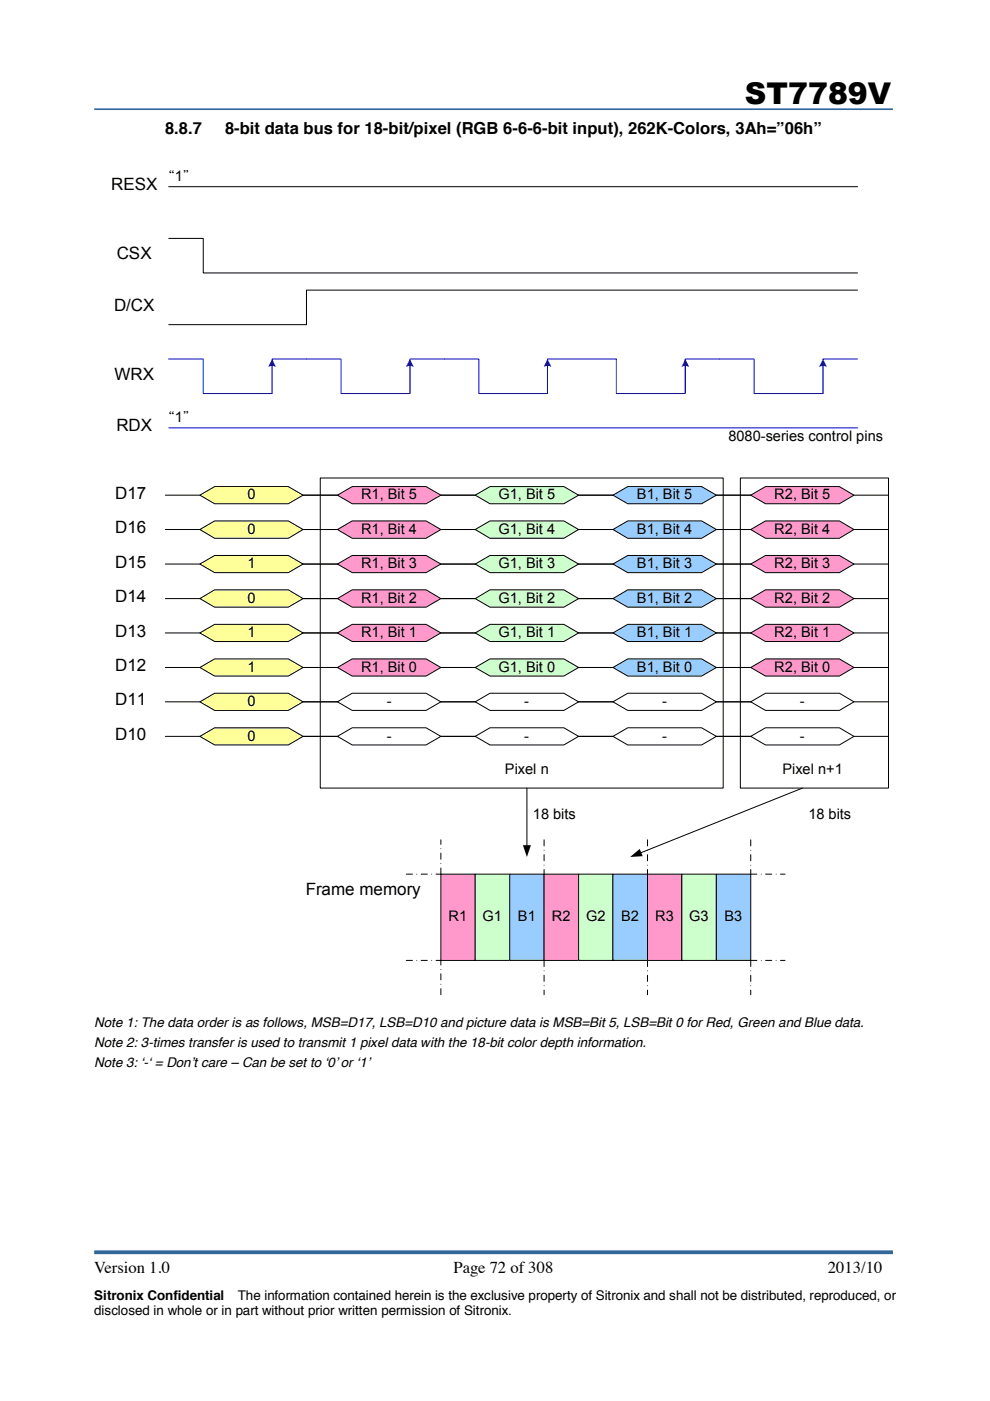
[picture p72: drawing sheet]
<svg xmlns="http://www.w3.org/2000/svg" width="210mm" height="297mm" viewBox="0 0 210 297" stroke-linecap="round" stroke-linejoin="round" font-family="sans-serif">
<defs><g id="words">
<text font-size="6.3" x="157.9" y="22">ST7789V</text>
<g font-size="3.6">
<text x="23.5" y="40.3">RESX</text>
<text x="24.8" y="54.9">CSX</text>
<text x="24.2" y="65.9">D/CX</text>
<text x="24.3" y="80.5">WRX</text>
<text x="24.7" y="91.5">RDX</text>
<text x="24.4" y="105.7">D17</text>
<text x="24.4" y="113">D16</text>
<text x="24.4" y="120.4">D15</text>
<text x="24.4" y="127.6">D14</text>
<text x="24.4" y="135">D13</text>
<text x="24.4" y="142.3">D12</text>
<text x="24.4" y="149.6">D11</text>
<text x="24.4" y="156.9">D10</text>
<text x="64.8" y="189.7">Frame memory</text>
</g>
<g font-size="3.5">
<text x="35" y="28.4">8.8.7</text>
<text x="47.7" y="28.4">8-bit data bus for 18-bit/pixel (RGB 6-6-6-bit input), 262K-Colors, 3Ah=”06h”</text>
<text x="20" y="270">Version 1.0</text>
<text x="96.1" y="270">Page 72 of 308</text>
<text x="175.5" y="270">2013/10</text>
</g>
<g font-size="3.1">
<text x="34" y="38.3">“1”</text>
<text x="34" y="89.5">“1”</text>
<text x="154.4" y="93.5">8080-series control pins</text>
<text x="52.5" y="105.9">0</text>
<text x="76.6" y="105.9">R1, Bit 5</text>
<text x="105.7" y="105.9">G1, Bit 5</text>
<text x="135" y="105.9">B1, Bit 5</text>
<text x="164.2" y="105.9">R2, Bit 5</text>
<text x="52.5" y="113.2">0</text>
<text x="76.6" y="113.2">R1, Bit 4</text>
<text x="105.7" y="113.2">G1, Bit 4</text>
<text x="135" y="113.2">B1, Bit 4</text>
<text x="164.2" y="113.2">R2, Bit 4</text>
<text x="52.5" y="120.5">1</text>
<text x="76.6" y="120.5">R1, Bit 3</text>
<text x="105.7" y="120.5">G1, Bit 3</text>
<text x="135" y="120.5">B1, Bit 3</text>
<text x="164.2" y="120.5">R2, Bit 3</text>
<text x="52.5" y="127.8">0</text>
<text x="76.6" y="127.8">R1, Bit 2</text>
<text x="105.7" y="127.8">G1, Bit 2</text>
<text x="135" y="127.8">B1, Bit 2</text>
<text x="164.2" y="127.8">R2, Bit 2</text>
<text x="52.5" y="135.1">1</text>
<text x="76.6" y="135.1">R1, Bit 1</text>
<text x="105.7" y="135.1">G1, Bit 1</text>
<text x="135" y="135.1">B1, Bit 1</text>
<text x="164.2" y="135.1">R2, Bit 1</text>
<text x="52.5" y="142.4">1</text>
<text x="76.6" y="142.4">R1, Bit 0</text>
<text x="105.7" y="142.4">G1, Bit 0</text>
<text x="135" y="142.4">B1, Bit 0</text>
<text x="164.2" y="142.4">R2, Bit 0</text>
<text x="52.5" y="149.7">0</text>
<text x="82" y="149.7">-</text>
<text x="111.2" y="149.7">-</text>
<text x="140.4" y="149.7">-</text>
<text x="169.6" y="149.7">-</text>
<text x="52.5" y="157">0</text>
<text x="82" y="157">-</text>
<text x="111.2" y="157">-</text>
<text x="140.4" y="157">-</text>
<text x="169.6" y="157">-</text>
<text x="107.1" y="164.2">Pixel n</text>
<text x="165.9" y="164.2">Pixel n+1</text>
<text x="113" y="173.7">18 bits</text>
<text x="171.4" y="173.7">18 bits</text>
<text x="95.1" y="195.4">R1</text>
<text x="102.3" y="195.4">G1</text>
<text x="109.8" y="195.4">B1</text>
<text x="117" y="195.4">R2</text>
<text x="124.2" y="195.4">G2</text>
<text x="131.7" y="195.4">B2</text>
<text x="138.9" y="195.4">R3</text>
<text x="146.1" y="195.4">G3</text>
<text x="153.6" y="195.4">B3</text>
</g>
<g font-size="2.8">
<text x="20" y="217.8">Note 1: The data order is as follows, MSB=D17, LSB=D10 and picture data is MSB=Bit 5, LSB=Bit 0 for Red, Green and Blue data.</text>
<text x="20" y="222.1">Note 2: 3-times transfer is used to transmit 1 pixel data with the 18-bit color depth information.</text>
<text x="20" y="226.3">Note 3: ‘-‘ = Don’t care – Can be set to ‘0’ or ‘1’</text>
<text x="20" y="275.5">Sitronix Confidential</text>
<text x="50.4" y="275.5">The information contained herein is the exclusive property of Sitronix and shall not be distributed, reproduced, or</text>
<text x="20" y="278.8">disclosed in whole or in part without prior written permission of Sitronix.</text>
</g>
</g></defs>
<path d="M20 265.5h169.3" fill="none" stroke="#346799" stroke-width=".79" stroke-linecap="butt"/>
<path d="M20 23.2h169.3" fill="none" stroke="#346799" stroke-width=".35"/>
<path d="M157 101.3h31.4v65.8h-31.4z" fill-rule="evenodd" fill="#fff"/>
<path d="M157 101.3h31.4v65.8h-31.4z" fill="none" stroke="#010101" stroke-width=".21"/>
<path d="M67.9 101.3h85.4v65.8h-85.4z" fill-rule="evenodd" fill="#fff"/>
<path d="M67.9 101.3h85.4v65.8h-85.4z" fill="none" stroke="#010101" stroke-width=".21"/>
<path d="M71.5 112.3l3.2-1.9h15.6l3.2 1.9-3.2 1.8h-15.6z" fill-rule="evenodd" fill="#f9c"/>
<path d="M64.3 112.3h7.2M71.5 112.3l3.2-1.9h15.6l3.2 1.9-3.2 1.8h-15.6zM93.5 112.3h7.3" fill="none" stroke="#010101" stroke-width=".21"/>
<path d="M42.4 105l3.1-1.8h15.6l3.2 1.8-3.2 1.8h-15.6z" fill-rule="evenodd" fill="#ff9"/>
<path d="M35.1 105h7.3M42.4 105l3.1-1.8h15.6l3.2 1.8-3.2 1.8h-15.6zM64.3 105h7.2" fill="none" stroke="#010101" stroke-width=".21"/>
<path d="M35.8 76.1h7.3v7.3h14.6v-7.3h7.3M57.7 77.4v6M35.8 90.7h146" fill="none" stroke="#0101ff" stroke-width=".21"/>
<path d="M57.7 76.1l.8 1.7-1-.2-.6 .2z" fill-rule="evenodd" fill="#0101ff"/>
<path d="M152.6 76.1h7.3v7.3h14.6v-7.3h7.3M174.5 77.4v6" fill="none" stroke="#0101ff" stroke-width=".21"/>
<path d="M174.5 76.1l.8 1.7-1-.2-.6 .2z" fill-rule="evenodd" fill="#0101ff"/>
<path d="M123.4 76.1h7.3v7.3h14.6v-7.3h7.3M145.3 77.4v6" fill="none" stroke="#0101ff" stroke-width=".21"/>
<path d="M145.3 76.1l.8 1.7-1-.2-.6 .2z" fill-rule="evenodd" fill="#0101ff"/>
<path d="M94.2 76.1h7.3v7.3h14.6v-7.3h7.3M116.1 77.4v6" fill="none" stroke="#0101ff" stroke-width=".21"/>
<path d="M116.1 76.1l.8 1.7-1-.2-.6 .2z" fill-rule="evenodd" fill="#0101ff"/>
<path d="M65 76.1h7.3v7.3h14.6v-7.3h7.3M86.9 77.4v6" fill="none" stroke="#0101ff" stroke-width=".21"/>
<path d="M86.9 76.1l.8 1.7-1-.2-.6 .2z" fill-rule="evenodd" fill="#0101ff"/>
<path d="M35.8 39.6h146M35.8 50.5h7.3v7.4h138.7M181.8 61.5h-116.8v7.3h-29.2" fill="none" stroke="#010101" stroke-width=".21"/>
<path d="M71.5 119.6l3.2-1.8h15.6l3.2 1.8-3.2 1.8h-15.6z" fill-rule="evenodd" fill="#f9c"/>
<path d="M64.3 119.6h7.2M71.5 119.6l3.2-1.8h15.6l3.2 1.8-3.2 1.8h-15.6zM93.5 119.6h7.3" fill="none" stroke="#010101" stroke-width=".21"/>
<path d="M42.4 112.3l3.1-1.9h15.6l3.2 1.9-3.2 1.8h-15.6z" fill-rule="evenodd" fill="#ff9"/>
<path d="M35.1 112.3h7.3M42.4 112.3l3.1-1.9h15.6l3.2 1.9-3.2 1.8h-15.6zM64.3 112.3h7.2" fill="none" stroke="#010101" stroke-width=".21"/>
<path d="M71.5 126.9l3.2-1.8h15.6l3.2 1.8-3.2 1.8h-15.6z" fill-rule="evenodd" fill="#f9c"/>
<path d="M64.3 126.9h7.2M71.5 126.9l3.2-1.8h15.6l3.2 1.8-3.2 1.8h-15.6zM93.5 126.9h7.3" fill="none" stroke="#010101" stroke-width=".21"/>
<path d="M42.4 119.6l3.1-1.8h15.6l3.2 1.8-3.2 1.8h-15.6z" fill-rule="evenodd" fill="#ff9"/>
<path d="M35.1 119.6h7.3M42.4 119.6l3.1-1.8h15.6l3.2 1.8-3.2 1.8h-15.6zM64.3 119.6h7.2" fill="none" stroke="#010101" stroke-width=".21"/>
<path d="M71.5 134.2l3.2-1.8h15.6l3.2 1.8-3.2 1.8h-15.6z" fill-rule="evenodd" fill="#f9c"/>
<path d="M64.3 134.2h7.2M71.5 134.2l3.2-1.8h15.6l3.2 1.8-3.2 1.8h-15.6zM93.5 134.2h7.3" fill="none" stroke="#010101" stroke-width=".21"/>
<path d="M42.4 126.9l3.1-1.8h15.6l3.2 1.8-3.2 1.8h-15.6z" fill-rule="evenodd" fill="#ff9"/>
<path d="M35.1 126.9h7.3M42.4 126.9l3.1-1.8h15.6l3.2 1.8-3.2 1.8h-15.6zM64.3 126.9h7.2" fill="none" stroke="#010101" stroke-width=".21"/>
<path d="M71.5 141.5l3.2-1.8h15.6l3.2 1.8-3.2 1.8h-15.6z" fill-rule="evenodd" fill="#f9c"/>
<path d="M64.3 141.5h7.2M71.5 141.5l3.2-1.8h15.6l3.2 1.8-3.2 1.8h-15.6zM93.5 141.5h7.3" fill="none" stroke="#010101" stroke-width=".21"/>
<path d="M42.4 134.2l3.1-1.8h15.6l3.2 1.8-3.2 1.8h-15.6z" fill-rule="evenodd" fill="#ff9"/>
<path d="M35.1 134.2h7.3M42.4 134.2l3.1-1.8h15.6l3.2 1.8-3.2 1.8h-15.6zM64.3 134.2h7.2" fill="none" stroke="#010101" stroke-width=".21"/>
<path d="M71.5 105l3.2-1.8h15.6l3.2 1.8-3.2 1.8h-15.6z" fill-rule="evenodd" fill="#f9c"/>
<path d="M64.3 105h7.2M71.5 105l3.2-1.8h15.6l3.2 1.8-3.2 1.8h-15.6zM93.5 105h7.3" fill="none" stroke="#010101" stroke-width=".21"/>
<path d="M42.4 141.5l3.1-1.8h15.6l3.2 1.8-3.2 1.8h-15.6z" fill-rule="evenodd" fill="#ff9"/>
<path d="M35.1 141.5h7.3M42.4 141.5l3.1-1.8h15.6l3.2 1.8-3.2 1.8h-15.6zM64.3 141.5h7.2" fill="none" stroke="#010101" stroke-width=".21"/>
<path d="M71.5 148.8l3.2-1.8h15.6l3.2 1.8-3.2 1.8h-15.6z" fill-rule="evenodd" fill="#fff"/>
<path d="M64.3 148.8h7.2M71.5 148.8l3.2-1.8h15.6l3.2 1.8-3.2 1.8h-15.6zM93.5 148.8h7.3" fill="none" stroke="#010101" stroke-width=".21"/>
<path d="M100.8 148.8l3.1-1.8h15.6l3.2 1.8-3.2 1.8h-15.6z" fill-rule="evenodd" fill="#fff"/>
<path d="M93.5 148.8h7.3M100.8 148.8l3.1-1.8h15.6l3.2 1.8-3.2 1.8h-15.6zM122.7 148.8h7.3" fill="none" stroke="#010101" stroke-width=".21"/>
<path d="M42.4 148.8l3.1-1.8h15.6l3.2 1.8-3.2 1.8h-15.6z" fill-rule="evenodd" fill="#ff9"/>
<path d="M35.1 148.8h7.3M42.4 148.8l3.1-1.8h15.6l3.2 1.8-3.2 1.8h-15.6zM64.3 148.8h7.2" fill="none" stroke="#010101" stroke-width=".21"/>
<path d="M71.5 156.1l3.2-1.8h15.6l3.2 1.8-3.2 1.8h-15.6z" fill-rule="evenodd" fill="#fff"/>
<path d="M64.3 156.1h7.2M71.5 156.1l3.2-1.8h15.6l3.2 1.8-3.2 1.8h-15.6zM93.5 156.1h7.3" fill="none" stroke="#010101" stroke-width=".21"/>
<path d="M100.8 156.1l3.1-1.8h15.6l3.2 1.8-3.2 1.8h-15.6z" fill-rule="evenodd" fill="#fff"/>
<path d="M93.5 156.1h7.3M100.8 156.1l3.1-1.8h15.6l3.2 1.8-3.2 1.8h-15.6zM122.7 156.1h7.3" fill="none" stroke="#010101" stroke-width=".21"/>
<path d="M42.4 156.1l3.1-1.8h15.6l3.2 1.8-3.2 1.8h-15.6z" fill-rule="evenodd" fill="#ff9"/>
<path d="M35.1 156.1h7.3M42.4 156.1l3.1-1.8h15.6l3.2 1.8-3.2 1.8h-15.6zM64.3 156.1h7.2M111.7 167.1v12.3" fill="none" stroke="#010101" stroke-width=".21"/>
<path d="M110.9 179.2h1.7l-.9 2.5z" fill="#010101"/>
<path d="M170.1 167.1l-34.3 13.7" fill="none" stroke="#010101" stroke-width=".21"/>
<path d="M133.6 181.7l2-1.7 .7 1.5z" fill="#010101"/>
<path d="M93.5 185.3h7.3v18.3h-7.3z" fill-rule="evenodd" fill="#f9c"/>
<path d="M93.5 185.3h7.3v18.3h-7.3z" fill="none" stroke="#010101" stroke-width=".21"/>
<path d="M100.8 185.3h7.3v18.3h-7.3z" fill-rule="evenodd" fill="#cfc"/>
<path d="M100.8 185.3h7.3v18.3h-7.3z" fill="none" stroke="#010101" stroke-width=".21"/>
<path d="M108.1 185.3h7.3v18.3h-7.3z" fill-rule="evenodd" fill="#9cf"/>
<path d="M108.1 185.3h7.3v18.3h-7.3z" fill="none" stroke="#010101" stroke-width=".21"/>
<path d="M115.4 178.1v7.2M137.3 178.1v7.2M159.2 178.1v7.2M86.1 185.3h7.4M93.5 185.3v-7.2M159.2 185.3h7.3M86.1 203.6h7.4M93.5 210.9v-7.3M115.4 203.6v7.3M137.3 203.6v7.3M159.2 203.6h7.3M159.2 203.6v7.3" fill="none" stroke="#010101" stroke-width=".21" stroke-dasharray="1.3 .9 0 .9"/>
<path d="M115.4 185.3h7.3v18.3h-7.3z" fill-rule="evenodd" fill="#f9c"/>
<path d="M115.4 185.3h7.3v18.3h-7.3z" fill="none" stroke="#010101" stroke-width=".21"/>
<path d="M122.7 185.3h7.3v18.3h-7.3z" fill-rule="evenodd" fill="#cfc"/>
<path d="M122.7 185.3h7.3v18.3h-7.3z" fill="none" stroke="#010101" stroke-width=".21"/>
<path d="M130 185.3h7.3v18.3h-7.3z" fill-rule="evenodd" fill="#9cf"/>
<path d="M130 185.3h7.3v18.3h-7.3z" fill="none" stroke="#010101" stroke-width=".21"/>
<path d="M137.3 185.3h7.3v18.3h-7.3z" fill-rule="evenodd" fill="#f9c"/>
<path d="M137.3 185.3h7.3v18.3h-7.3z" fill="none" stroke="#010101" stroke-width=".21"/>
<path d="M144.6 185.3h7.3v18.3h-7.3z" fill-rule="evenodd" fill="#cfc"/>
<path d="M144.6 185.3h7.3v18.3h-7.3z" fill="none" stroke="#010101" stroke-width=".21"/>
<path d="M151.9 185.3h7.3v18.3h-7.3z" fill-rule="evenodd" fill="#9cf"/>
<path d="M151.9 185.3h7.3v18.3h-7.3z" fill="none" stroke="#010101" stroke-width=".21"/>
<path d="M130 148.8l3.1-1.8h15.7l3.1 1.8-3.1 1.8h-15.7z" fill-rule="evenodd" fill="#fff"/>
<path d="M122.7 148.8h7.3M130 148.8l3.1-1.8h15.7l3.1 1.8-3.1 1.8h-15.7zM151.9 148.8h7.3" fill="none" stroke="#010101" stroke-width=".21"/>
<path d="M159.2 148.8l3.1-1.8h15.7l3.1 1.8-3.1 1.8h-15.7z" fill-rule="evenodd" fill="#fff"/>
<path d="M151.9 148.8h7.3M159.2 148.8l3.1-1.8h15.7l3.1 1.8-3.1 1.8h-15.7zM181.1 148.8h7.3" fill="none" stroke="#010101" stroke-width=".21"/>
<path d="M130 156.1l3.1-1.8h15.7l3.1 1.8-3.1 1.8h-15.7z" fill-rule="evenodd" fill="#fff"/>
<path d="M122.7 156.1h7.3M130 156.1l3.1-1.8h15.7l3.1 1.8-3.1 1.8h-15.7zM151.9 156.1h7.3" fill="none" stroke="#010101" stroke-width=".21"/>
<path d="M159.2 156.1l3.1-1.8h15.7l3.1 1.8-3.1 1.8h-15.7z" fill-rule="evenodd" fill="#fff"/>
<path d="M151.9 156.1h7.3M159.2 156.1l3.1-1.8h15.7l3.1 1.8-3.1 1.8h-15.7zM181.1 156.1h7.3" fill="none" stroke="#010101" stroke-width=".21"/>
<path d="M100.8 112.3l3.1-1.9h15.6l3.2 1.9-3.2 1.8h-15.6z" fill-rule="evenodd" fill="#cfc"/>
<path d="M93.5 112.3h7.3M100.8 112.3l3.1-1.9h15.6l3.2 1.9-3.2 1.8h-15.6zM122.7 112.3h7.3" fill="none" stroke="#010101" stroke-width=".21"/>
<path d="M100.8 119.6l3.1-1.8h15.6l3.2 1.8-3.2 1.8h-15.6z" fill-rule="evenodd" fill="#cfc"/>
<path d="M93.5 119.6h7.3M100.8 119.6l3.1-1.8h15.6l3.2 1.8-3.2 1.8h-15.6zM122.7 119.6h7.3" fill="none" stroke="#010101" stroke-width=".21"/>
<path d="M100.8 126.9l3.1-1.8h15.6l3.2 1.8-3.2 1.8h-15.6z" fill-rule="evenodd" fill="#cfc"/>
<path d="M93.5 126.9h7.3M100.8 126.9l3.1-1.8h15.6l3.2 1.8-3.2 1.8h-15.6zM122.7 126.9h7.3" fill="none" stroke="#010101" stroke-width=".21"/>
<path d="M100.8 134.2l3.1-1.8h15.6l3.2 1.8-3.2 1.8h-15.6z" fill-rule="evenodd" fill="#cfc"/>
<path d="M93.5 134.2h7.3M100.8 134.2l3.1-1.8h15.6l3.2 1.8-3.2 1.8h-15.6zM122.7 134.2h7.3" fill="none" stroke="#010101" stroke-width=".21"/>
<path d="M100.8 141.5l3.1-1.8h15.6l3.2 1.8-3.2 1.8h-15.6z" fill-rule="evenodd" fill="#cfc"/>
<path d="M93.5 141.5h7.3M100.8 141.5l3.1-1.8h15.6l3.2 1.8-3.2 1.8h-15.6zM122.7 141.5h7.3" fill="none" stroke="#010101" stroke-width=".21"/>
<path d="M100.8 105l3.1-1.8h15.6l3.2 1.8-3.2 1.8h-15.6z" fill-rule="evenodd" fill="#cfc"/>
<path d="M93.5 105h7.3M100.8 105l3.1-1.8h15.6l3.2 1.8-3.2 1.8h-15.6zM122.7 105h7.3" fill="none" stroke="#010101" stroke-width=".21"/>
<path d="M130 112.3l3.1-1.9h15.7l3.1 1.9-3.1 1.8h-15.7z" fill-rule="evenodd" fill="#9cf"/>
<path d="M122.7 112.3h7.3M130 112.3l3.1-1.9h15.7l3.1 1.9-3.1 1.8h-15.7zM151.9 112.3h7.3" fill="none" stroke="#010101" stroke-width=".21"/>
<path d="M130 119.6l3.1-1.8h15.7l3.1 1.8-3.1 1.8h-15.7z" fill-rule="evenodd" fill="#9cf"/>
<path d="M122.7 119.6h7.3M130 119.6l3.1-1.8h15.7l3.1 1.8-3.1 1.8h-15.7zM151.9 119.6h7.3" fill="none" stroke="#010101" stroke-width=".21"/>
<path d="M130 126.9l3.1-1.8h15.7l3.1 1.8-3.1 1.8h-15.7z" fill-rule="evenodd" fill="#9cf"/>
<path d="M122.7 126.9h7.3M130 126.9l3.1-1.8h15.7l3.1 1.8-3.1 1.8h-15.7zM151.9 126.9h7.3" fill="none" stroke="#010101" stroke-width=".21"/>
<path d="M130 134.2l3.1-1.8h15.7l3.1 1.8-3.1 1.8h-15.7z" fill-rule="evenodd" fill="#9cf"/>
<path d="M122.7 134.2h7.3M130 134.2l3.1-1.8h15.7l3.1 1.8-3.1 1.8h-15.7zM151.9 134.2h7.3" fill="none" stroke="#010101" stroke-width=".21"/>
<path d="M130 141.5l3.1-1.8h15.7l3.1 1.8-3.1 1.8h-15.7z" fill-rule="evenodd" fill="#9cf"/>
<path d="M122.7 141.5h7.3M130 141.5l3.1-1.8h15.7l3.1 1.8-3.1 1.8h-15.7zM151.9 141.5h7.3" fill="none" stroke="#010101" stroke-width=".21"/>
<path d="M130 105l3.1-1.8h15.7l3.1 1.8-3.1 1.8h-15.7z" fill-rule="evenodd" fill="#9cf"/>
<path d="M122.7 105h7.3M130 105l3.1-1.8h15.7l3.1 1.8-3.1 1.8h-15.7zM151.9 105h7.3" fill="none" stroke="#010101" stroke-width=".21"/>
<path d="M159.2 112.3l3.1-1.9h15.7l3.1 1.9-3.1 1.8h-15.7z" fill-rule="evenodd" fill="#f9c"/>
<path d="M151.9 112.3h7.3M159.2 112.3l3.1-1.9h15.7l3.1 1.9-3.1 1.8h-15.7zM181.1 112.3h7.3" fill="none" stroke="#010101" stroke-width=".21"/>
<path d="M159.2 119.6l3.1-1.8h15.7l3.1 1.8-3.1 1.8h-15.7z" fill-rule="evenodd" fill="#f9c"/>
<path d="M151.9 119.6h7.3M159.2 119.6l3.1-1.8h15.7l3.1 1.8-3.1 1.8h-15.7zM181.1 119.6h7.3" fill="none" stroke="#010101" stroke-width=".21"/>
<path d="M159.2 126.9l3.1-1.8h15.7l3.1 1.8-3.1 1.8h-15.7z" fill-rule="evenodd" fill="#f9c"/>
<path d="M151.9 126.9h7.3M159.2 126.9l3.1-1.8h15.7l3.1 1.8-3.1 1.8h-15.7zM181.1 126.9h7.3" fill="none" stroke="#010101" stroke-width=".21"/>
<path d="M159.2 134.2l3.1-1.8h15.7l3.1 1.8-3.1 1.8h-15.7z" fill-rule="evenodd" fill="#f9c"/>
<path d="M151.9 134.2h7.3M159.2 134.2l3.1-1.8h15.7l3.1 1.8-3.1 1.8h-15.7zM181.1 134.2h7.3" fill="none" stroke="#010101" stroke-width=".21"/>
<path d="M159.2 141.5l3.1-1.8h15.7l3.1 1.8-3.1 1.8h-15.7z" fill-rule="evenodd" fill="#f9c"/>
<path d="M151.9 141.5h7.3M159.2 141.5l3.1-1.8h15.7l3.1 1.8-3.1 1.8h-15.7zM181.1 141.5h7.3" fill="none" stroke="#010101" stroke-width=".21"/>
<path d="M159.2 105l3.1-1.8h15.7l3.1 1.8-3.1 1.8h-15.7z" fill-rule="evenodd" fill="#f9c"/>
<path d="M151.9 105h7.3M159.2 105l3.1-1.8h15.7l3.1 1.8-3.1 1.8h-15.7zM181.1 105h7.3" fill="none" stroke="#010101" stroke-width=".21"/>
<use href="#words"/>
</svg>
